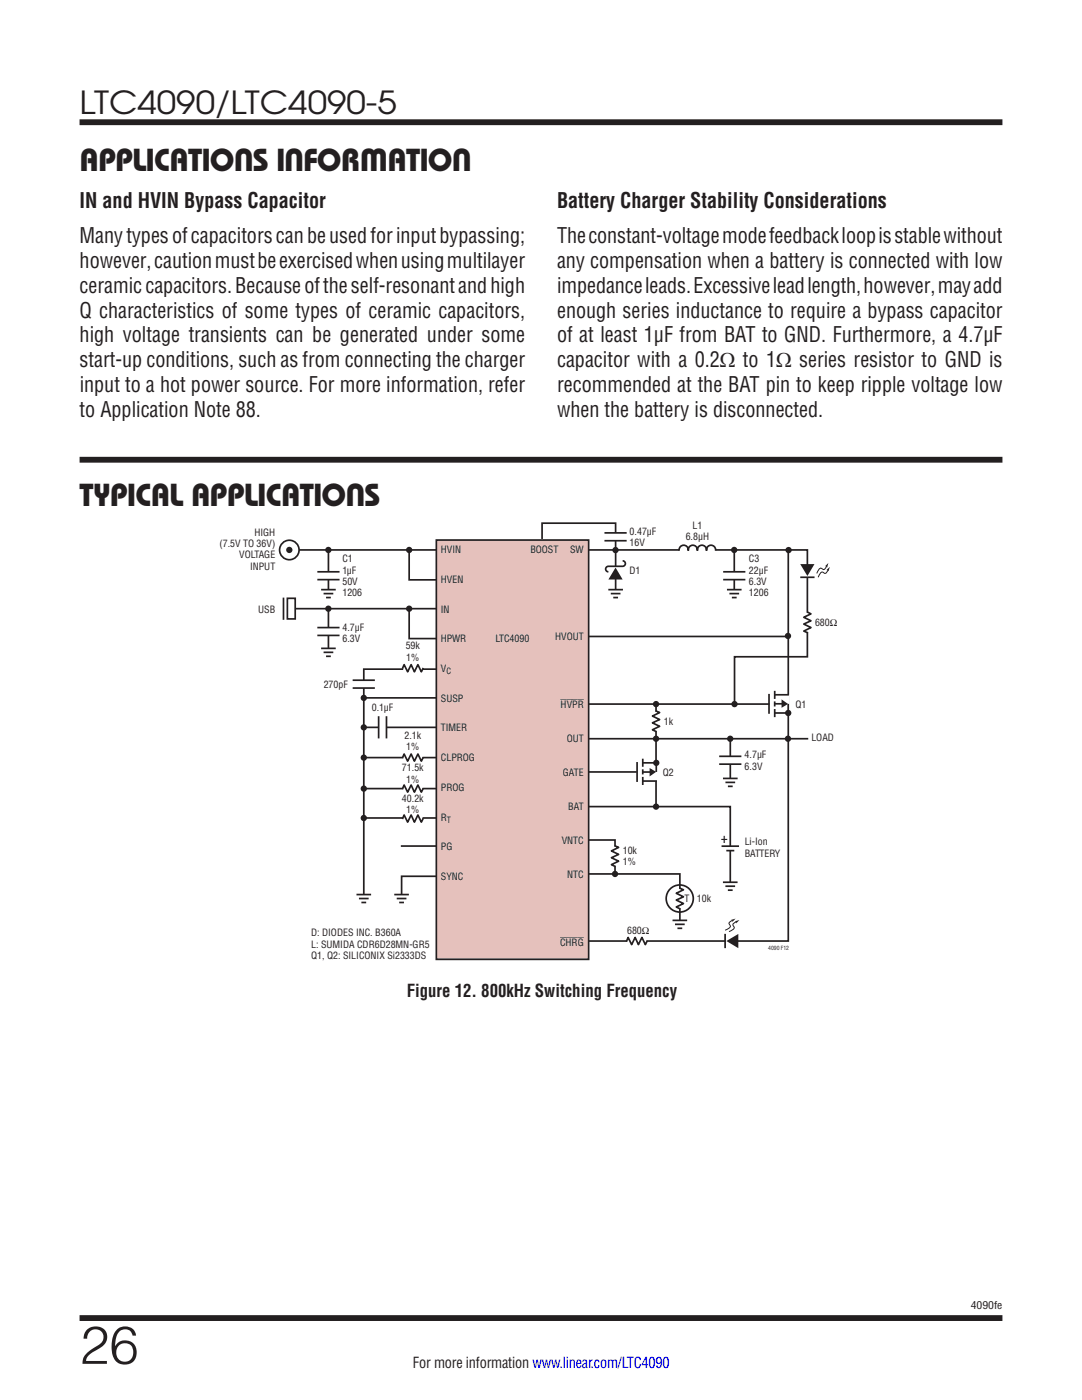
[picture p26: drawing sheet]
<svg xmlns="http://www.w3.org/2000/svg" width="216mm" height="279mm" viewBox="0 0 216 279" stroke-linecap="round" stroke-linejoin="round" font-family="sans-serif">
<defs><g id="words">
<text font-size="10.6" fill="#231f20" x="15.9" y="272.2">26</text>
<g font-size="6.3" fill="#231f20">
<text x="15.9" y="22.8">LTC4090/LTC4090-5</text>
<text x="15.9" y="34.2">APPLICATIONS INFORMATION</text>
<text x="15.9" y="101">TYPICAL APPLICATIONS</text>
</g>
<g font-size="4.2" fill="#231f20">
<text x="15.9" y="41.5">IN and HVIN Bypass Capacitor</text>
<text x="111.1" y="41.5">Battery Charger Stability Considerations</text>
<text x="15.9" y="48.5">Many types of capacitors can be used for input bypassing;</text>
<text x="15.9" y="53.5">however, cautionmustbeexercisedwhenusingmultilayer</text>
<text x="111.1" y="48.6">Theconstant-voltagemodefeedbackloopisstablewithout</text>
<text x="111.1" y="53.5">any compensation when a battery is connected with low</text>
<text x="15.9" y="58.4">ceramic capacitors. Because of the self-resonant and high</text>
<text x="111.2" y="58.4">impedanceleads. Excessiveleadlength, however, mayadd</text>
<text x="15.9" y="63.4">Q characteristics of some types of ceramic capacitors,</text>
<text x="111.2" y="63.4">enough series inductance to require a bypass capacitor</text>
<text x="15.9" y="68.3">high voltage transients can be generated under some</text>
<text x="111.2" y="68.3">of at least 1µF from BAT to GND. Furthermore, a 4.7µF</text>
<text x="15.9" y="73.2">start-up conditions, such as from connecting the charger</text>
<text x="111.2" y="73.3">capacitor with a 0.2W to 1W series resistor to GND is</text>
<text x="15.9" y="83.1">to Application Note 88.</text>
<text x="15.9" y="78.2">input to a hot power source. For more information, refer</text>
<text x="111.2" y="83.1">when the battery is disconnected.</text>
<text x="111.2" y="78.2">recommended at the BAT pin to keep ripple voltage low</text>
</g>
<text font-size="3.5" fill="#231f20" x="81.1" y="198.9">Figure 12. 800kHz Switching Frequency</text>
<text font-size="3" fill="#231f20" x="82.4" y="273.1">For more information www.linear.com/LTC4090</text>
<text font-size="2.8" x="143.8" y="168.2">+</text>
<text font-size="2.1" fill="#231f20" x="193.7" y="261.2">4090fe</text>
<g font-size="2" fill="#231f20">
<text x="50.8" y="106.9">HIGH</text>
<text x="125.6" y="106.7">0.47µF</text>
<text x="136.8" y="107.8">6.8µH</text>
<text x="138.2" y="105.5">L1</text>
<text x="43.8" y="109.2">(7.5V TO 36V)</text>
<text x="47.7" y="111.4">VOLTAGE</text>
<text x="49.9" y="113.7">INPUT</text>
<text x="68.3" y="112.2">C1</text>
<text x="88" y="110.4">HVIN</text>
<text x="105.8" y="110.4">BOOST</text>
<text x="113.7" y="110.4">SW</text>
<text x="125.6" y="109">16V</text>
<text x="149.4" y="112.2">C3</text>
<text x="68.3" y="114.5">1µF</text>
<text x="68.3" y="116.8">50V</text>
<text x="68.3" y="119">1206</text>
<text x="88" y="116.3">HVEN</text>
<text x="125.6" y="114.5">D1</text>
<text x="149.4" y="114.5">22µF</text>
<text x="149.4" y="116.8">6.3V</text>
<text x="149.4" y="119">1206</text>
<text x="51.5" y="122.3">USB</text>
<text x="68.3" y="125.9">4.7µF</text>
<text x="88" y="122.3">IN</text>
<text x="162.6" y="124.9">680Ω</text>
<text x="68.3" y="128.2">6.3V</text>
<text x="80.9" y="129.6">59k</text>
<text x="81.1" y="131.9">1%</text>
<text x="88" y="128.2">HPWR</text>
<text x="98.9" y="128.1">LTC4090</text>
<text x="110.8" y="127.8">HVOUT</text>
<text x="64.6" y="137.3">270pF</text>
<text x="88" y="134.1">V</text>
<text x="74.2" y="141.8">0.1µF</text>
<text x="88" y="140">SUSP</text>
<text x="111.9" y="141.3">HVPR</text>
<text x="158.7" y="141.4">Q1</text>
<text x="80.7" y="147.4">2.1k</text>
<text x="81.1" y="149.7">1%</text>
<text x="88" y="146">TIMER</text>
<text x="113.1" y="148.1">OUT</text>
<text x="132.4" y="144.7">1k</text>
<text x="161.9" y="147.9">LOAD</text>
<text x="80.2" y="153.9">71.5k</text>
<text x="88" y="151.9">CLPROG</text>
<text x="112.3" y="154.9">GATE</text>
<text x="132.3" y="154.9">Q2</text>
<text x="148.6" y="151.3">4.7µF</text>
<text x="148.6" y="153.6">6.3V</text>
<text x="80.2" y="160">40.2k</text>
<text x="81.1" y="156.2">1%</text>
<text x="88" y="157.8">PROG</text>
<text x="113.4" y="161.6">BAT</text>
<text x="81.1" y="162.3">1%</text>
<text x="88" y="163.8">R</text>
<text x="88" y="169.7">PG</text>
<text x="112.1" y="168.4">VNTC</text>
<text x="124.3" y="170.5">10k</text>
<text x="124.3" y="172.7">1%</text>
<text x="148.6" y="168.7">Li-Ion</text>
<text x="148.6" y="171">BATTERY</text>
<text x="88" y="175.6">SYNC</text>
<text x="113.2" y="175.2">NTC</text>
<text x="136.6" y="180">T</text>
<text x="139.1" y="180">10k</text>
<text x="62.1" y="186.9">D: DIODES INC. B360A</text>
<text x="62.1" y="189.1">L: SUMIDA CDR6D28MN-GR5</text>
<text x="62.1" y="191.4">Q1, Q2: SILICONIX Si2333DS</text>
<text x="111.8" y="188.7">CHRG</text>
<text x="125.1" y="186.3">680Ω</text>
</g>
<g font-size="1.7" fill="#231f20">
<text x="89.1" y="134.5">C</text>
<text x="89.2" y="164.2">T</text>
</g>
<text font-size="1.1" fill="#231f20" x="153.3" y="189.5">4090 F12</text>
</g></defs>
<path d="M15.9 24.4h184.1M15.9 263h184.1" fill="none" stroke="#231f20" stroke-width="1.2" stroke-linecap="butt"/>
<g fill="none" stroke="#231f20" stroke-width=".34">
<path d="M58.1 109.8h103v21.3h-14.5v9.4M72.6 139.3h14.5M87.1 133.5h-14.5v45.8M117.5 127h39.9M72.6 145.2h14.5M72.6 151.2h14.5M72.6 157.4h14.5M117.5 154.1h9.6M117.5 147.4h43.8M117.5 140.5h36M130.9 140.5v6.9M157.3 147.4v40.4h-39.8"/>
<path d="M72.6 163.2h14.5M80 168.8h7.1M87.1 174.9h-7v4.2M117.5 167.6h5.2v6.8M117.5 161h28.2v15.3"/>
</g>
<path d="M87.1 107.8h30.4v83.7h-30.4z" fill="#e5c1bc"/>
<g fill="none" stroke="#231f20" stroke-width=".34">
<path d="M64.1 117.7h2.9M64.6 118.5h1.9M65.1 119.3h.9M65.5 110.1v8.4M87.1 107.8h30.4v83.7h-30.4zM135.5 109.9a.93 .93 0 0 1 .9-1.1 .93 .93 0 0 1 .9 1.1 .92 .92 0 0 1 .9-1.1 .92 .92 0 0 1 1 1.1 .92 .92 0 0 1 .9-1.1 .92 .92 0 0 1 .9 1.1 .93 .93 0 0 1 .9-1.1 .93 .93 0 0 1 .9 1.1"/>
<circle cx="57.7" cy="109.8" r="1.94"/>
</g>
<path d="M55.8 109.8h3.9M57.7 107.8v3.9M65.5 117.7v1.8M135.6 109.8h7.2" fill="none" stroke="#fff" stroke-width=".85" stroke-linecap="butt"/>
<g fill="#231f20">
<circle cx="57.7" cy="109.8" r=".63"/>
<circle cx="65.5" cy="109.8" r=".63"/>
<circle cx="81.6" cy="109.8" r=".63"/>
<circle cx="72.6" cy="157.4" r=".63"/>
<circle cx="72.6" cy="151.2" r=".63"/>
<circle cx="72.6" cy="145.2" r=".63"/>
<circle cx="72.6" cy="139.3" r=".63"/>
<circle cx="72.6" cy="163.3" r=".63"/>
</g>
<path d="M108.2 107.6v-3.2h14.6v5.4" fill="none" stroke="#231f20" stroke-width=".34"/>
<g fill="#231f20">
<circle cx="122.8" cy="109.8" r=".63"/>
<circle cx="157.4" cy="109.8" r=".63"/>
<circle cx="157.2" cy="126.9" r=".63"/>
<circle cx="157.2" cy="147.4" r=".63"/>
<circle cx="146.6" cy="140.5" r=".63"/>
<circle cx="130.9" cy="140.5" r=".63"/>
<circle cx="122.7" cy="174.4" r=".63"/>
<circle cx="130.9" cy="161" r=".63"/>
</g>
<path d="M65.5 114.1v1.6M145.7 155.4v1.7" fill="none" stroke="#fff" stroke-width=".85" stroke-linecap="butt"/>
<path d="M63.3 114.1h4.5M63.3 115.7h4.5M144.3 155.4h2.9M144.8 156.1h1.9M145.2 156.9h1M145.7 147.8v8.3" fill="none" stroke="#231f20" stroke-width=".34"/>
<g fill="#231f20">
<circle cx="145.7" cy="147.4" r=".63"/>
<circle cx="130.9" cy="147.4" r=".63"/>
</g>
<path d="M122.8 117.7v1.8M146.5 117.7v1.8M75.6 145.2h1.5M145.7 151v1.5M72.6 178.5v1.8M80.1 178.5v1.8" fill="none" stroke="#fff" stroke-width=".85" stroke-linecap="butt"/>
<g fill="none" stroke="#231f20" stroke-width=".34">
<path d="M121.4 117.7h2.9M121.9 118.5h1.9M122.4 119.3h.9M122.8 110.1v8.4M145.1 117.7h2.9M145.5 118.5h2M146 119.3h1M146.5 110.1v8.4M75.6 142.9v4.5M77.1 142.9v4.5M143.5 150.9h4.4M143.5 152.5h4.4"/>
<path d="M71.1 178.5h3M71.6 179.3h2M78.7 178.5h2.9M79.2 179.3h1.9M72.1 180.1h1M79.7 180.1h.9"/>
</g>
<circle cx="146.5" cy="109.8" r=".63" fill="#231f20"/>
<path d="M122.8 113.1v1.7M122.8 106.4v1.5M146.5 114.1v1.6M130.9 142v3.9M122.7 168.9v3.9" fill="none" stroke="#fff" stroke-width=".85" stroke-linecap="butt"/>
<path d="M120.6 106.4h4.4M120.6 107.9h4.4M144.3 114.1h4.4M144.3 115.7h4.4M130.8 141.9l.8 .3-1.4 .7 1.4 .7-1.4 .7 1.4 .7-1.4 .6 .8 .4M122.6 168.8l.8 .3-1.4 .7 1.4 .7-1.4 .7 1.4 .7-1.4 .7 .8 .3" fill="none" stroke="#231f20" stroke-width=".34"/>
<path d="M122.8 113.3l1.4 2.4h-2.8z" fill="#231f20"/>
<path d="M124.2 111.9a.55 .55 0 0 1 .6 .6 .55 .55 0 0 1-.6 .5h-2.8a.55 .55 0 0 0-.5 .6 .55 .55 0 0 0 .5 .5M157.3 109.8v37.6M161 122.1l.8 .4-1.4 .7 1.4 .7-1.4 .6 1.4 .7-1.4 .7 .8 .4M84.5 151.1l-.4 .8-.7-1.4-.7 1.4-.7-1.4-.7 1.4-.7-1.4-.3 .8M130.9 147.4v13.6M117.5 174.4h18.2v9.3M144.3 176.1h2.9M144.7 176.9h2M145.2 177.7h1" fill="none" stroke="#231f20" stroke-width=".34"/>
<path d="M161.1 122.3v3.8M80.5 151.2h3.8M145.7 176.1v1.8" fill="none" stroke="#fff" stroke-width=".85" stroke-linecap="butt"/>
<path d="M165 112.9l-.5 .7-.7-.2-.2 .1-.6 .9" fill="none" stroke="#231f20" stroke-width=".2"/>
<path d="M164.6 113l.7-.6-.3 .9-.1-.3z" fill="#231f20"/>
<path d="M165.2 113.7l-.5 .7-.7-.2h-.2l-.5 1" fill="none" stroke="#231f20" stroke-width=".2"/>
<path d="M164.9 113.8l.7-.7-.3 .9-.1-.2z" fill="#231f20"/>
<path d="M161.1 113.4v1.8" fill="none" stroke="#fff" stroke-width=".85" stroke-linecap="butt"/>
<path d="M159.7 112.6h2.8l-1.4 2.4z" fill="#231f20"/>
<g fill="none" stroke="#231f20" stroke-width=".34">
<path d="M162.5 115.2h-2.8M70.4 135.8h4.4M70.4 137.3h4.4M84.5 133.3l-.4 .8-.7-1.5-.7 1.5-.7-1.5-.7 1.5-.7-1.5-.3 .9M84.5 157.3l-.4 .8-.7-1.4-.7 1.4-.7-1.4-.7 1.4-.7-1.4-.3 .8M127.1 152.1v4M128.3 153.5v1.1M128.3 155v1.7M128.3 155.9h2.8M128.3 152.2h2.8M131 152.2v1.9M84.5 163.3l-.4 .8-.7-1.5-.7 1.5-.7-1.5-.7 1.5-.7-1.5-.3 .9"/>
<path d="M129.2 187.7l-.4 .8-.7-1.4-.7 1.4-.7-1.4-.7 1.4-.7-1.4-.3 .8"/>
</g>
<path d="M72.6 135.8v1.5M80.5 133.4h3.8M80.5 157.4h3.8M80.5 163.4h3.8M125.2 187.8h3.8" fill="none" stroke="#fff" stroke-width=".85" stroke-linecap="butt"/>
<path d="M131 152.2v3.7" fill="none" stroke="#fff" stroke-width=".56"/>
<circle cx="130.9" cy="152.2" r=".63" fill="#231f20"/>
<path d="M128.3 151.4v1.6M128.3 154.1h2" fill="none" stroke="#231f20" stroke-width=".34"/>
<path d="M129.8 153.6l.8 .5-.8 .5z" fill="#231f20"/>
<path d="M129.8 153.6l.8 .5-.8 .5z" fill="none" stroke="#231f20" stroke-width=".39"/>
<path d="M157.3 138.7v3.6" fill="none" stroke="#fff" stroke-width=".56"/>
<path d="M153.4 138.5v4M154.6 140v1M154.6 137.9v1.6M154.6 138.7h2.8M154.6 142.3h2.8M157.3 140.5v1.8" fill="none" stroke="#231f20" stroke-width=".34"/>
<circle cx="157.3" cy="142.3" r=".63" fill="#231f20"/>
<path d="M154.6 141.5v1.6M154.6 140.5h2.1" fill="none" stroke="#231f20" stroke-width=".34"/>
<path d="M156.1 140l.8 .5-.8 .4z" fill="#231f20"/>
<path d="M156.1 140l.8 .5-.8 .4z" fill="none" stroke="#231f20" stroke-width=".39"/>
<path d="M145.7 168.9v.9" fill="none" stroke="#fff" stroke-width=".85" stroke-linecap="butt"/>
<path d="M144 168.9h3.5M144.9 169.8h1.6" fill="none" stroke="#231f20" stroke-width=".34"/>
<path d="M147 184l-.7 .4 .2 .7-.1 .3-.9 .5" fill="none" stroke="#231f20" stroke-width=".2"/>
<path d="M146.6 183.9l.9-.3-.6 .7v-.3z" fill="#231f20"/>
<path d="M146.2 183.7l-.7 .5 .2 .7v.2l-1 .5" fill="none" stroke="#231f20" stroke-width=".2"/>
<path d="M145.9 183.6l.9-.3-.7 .7v-.3z" fill="#231f20"/>
<path d="M144.7 187.8h1.8" fill="none" stroke="#fff" stroke-width=".85" stroke-linecap="butt"/>
<path d="M144.9 187.8l2.4-1.4v2.8z" fill="#231f20"/>
<g fill="none" stroke="#231f20" stroke-width=".34">
<path d="M81.6 109.8v5.9h5.5M58.9 121.5h28.2M64.1 129.4h2.9M64.6 130.2h1.9M65.1 131h.9M65.5 121.8v8.4M135.6 177.2l.8 .4-1.5 .7 1.5 .7-1.5 .6 1.5 .7-1.5 .7 .8 .4M134.2 183.7h2.9M134.7 184.5h1.9M135.2 185.3h.9M144.7 186.4v2.8"/>
<circle cx="135.6" cy="179.3" r="2.7"/>
</g>
<path d="M65.5 129.4v1.8M135.7 177.4v3.8M135.7 183.7v1.8" fill="none" stroke="#fff" stroke-width=".85" stroke-linecap="butt"/>
<g fill="#231f20">
<circle cx="65.5" cy="121.5" r=".63"/>
<circle cx="81.6" cy="121.5" r=".63"/>
</g>
<path d="M65.5 125.3v1.5" fill="none" stroke="#fff" stroke-width=".85" stroke-linecap="butt"/>
<path d="M56.6 119.3v4.4M57.3 119.4h1.6v4.1h-1.6zM63.3 125.2h4.5M63.3 126.8h4.5M81.6 121.5v5.9h5.5" fill="none" stroke="#231f20" stroke-width=".34"/>
<path d="M15.9 91.8h184.1" fill="none" stroke="#231f20" stroke-width="1.2" stroke-linecap="butt"/>
<use href="#words"/>
</svg>
